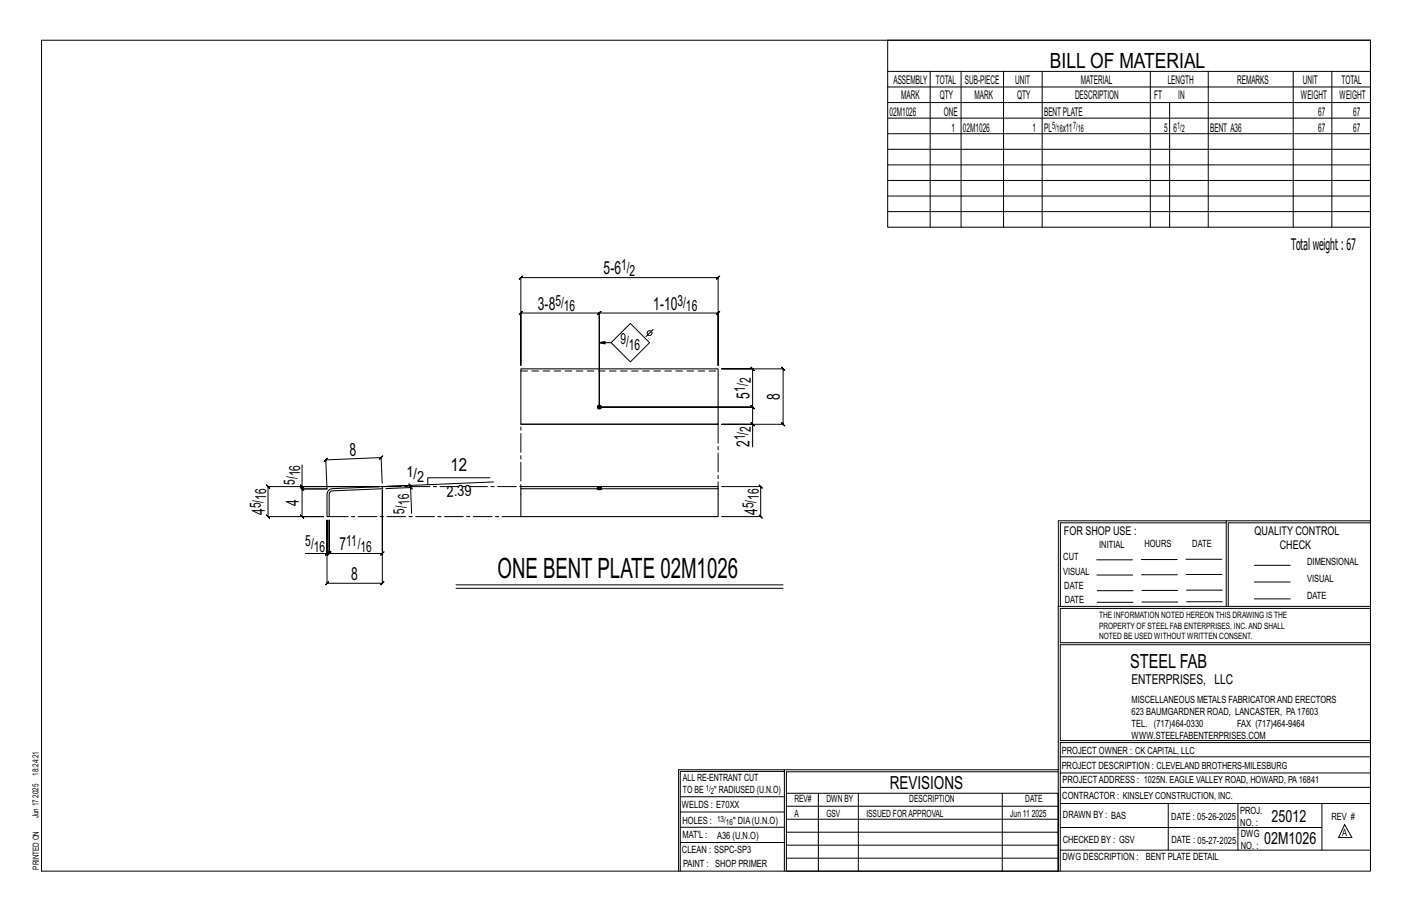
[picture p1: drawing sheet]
<svg xmlns="http://www.w3.org/2000/svg" width="432mm" height="279mm" viewBox="0 0 432 279" stroke-linecap="round" stroke-linejoin="round" font-family="sans-serif">
<defs><g id="words">
<text font-size="8.6" x="152.2" y="176.8">ONE BENT PLATE 02M1026</text>
<text font-size="6.4" x="321.1" y="20.7">BILL OF MATERIAL</text>
<text font-size="5.9" x="345.6" y="204.1">STEEL FAB</text>
<g font-size="5.5">
<text x="184.6" y="83.9">5-6</text>
<text x="164.5" y="94.7">3-8</text>
<text x="199.8" y="94.7">1-10</text>
<text x="229.2" y="121.9" transform="rotate(-90 229.2 121.9)">5</text>
<text x="238.5" y="122.3" transform="rotate(-90 238.5 122.3)">8</text>
<text x="229.2" y="136.6" transform="rotate(-90 229.2 136.6)">2</text>
<text x="107" y="139.3" transform="rotate(-2 107 139.3)">8</text>
<text x="137.8" y="144">12</text>
<text x="91.4" y="154.7" transform="rotate(-90 91.4 154.7)">4</text>
<text x="81" y="157.4" transform="rotate(-90 81 157.4)">4</text>
<text x="231.6" y="157.4" transform="rotate(-90 231.6 157.4)">4</text>
<text x="103.8" y="168.2">7</text>
<text x="107.4" y="177.3">8</text>
<text x="272.2" y="241.1">REVISIONS</text>
</g>
<g font-size="5.1">
<text x="388.9" y="251.3">25012</text>
<text x="386.6" y="258.1">02M1026</text>
</g>
<text font-size="4.9" x="394.8" y="76.4">Totalweight : 67</text>
<g font-size="4.7">
<text x="189.9" y="82.6">1/</text>
<text x="192.5" y="84.3">2</text>
<text x="169.8" y="93.5">5/</text>
<text x="172.4" y="95.1">16</text>
<text x="207.2" y="93.5">3/</text>
<text x="209.8" y="95.1">16</text>
<text x="189.7" y="105.3">9/</text>
<text x="192.3" y="106.9">16</text>
<text x="227.9" y="119.8" transform="rotate(-90 227.9 119.8)">1/</text>
<text x="229.6" y="117.2" transform="rotate(-90 229.6 117.2)">2</text>
<text x="229.6" y="132" transform="rotate(-90 229.6 132)">2</text>
<text x="227.9" y="134.6" transform="rotate(-90 227.9 134.6)">1/</text>
<text x="90.1" y="148.2" transform="rotate(-90 90.1 148.2)">5/</text>
<text x="91.8" y="145.6" transform="rotate(-90 91.8 145.6)">16</text>
<text x="124.3" y="145.7">1/</text>
<text x="127.6" y="147.4">2</text>
<text x="79.7" y="155.4" transform="rotate(-90 79.7 155.4)">5/</text>
<text x="81.4" y="152.7" transform="rotate(-90 81.4 152.7)">16</text>
<text x="125.2" y="154.3" transform="rotate(-92 125.2 154.3)">16</text>
<text x="136.7" y="151.8" transform="rotate(-2 136.7 151.8)">2.39</text>
<text x="230.4" y="155.4" transform="rotate(-90 230.4 155.4)">5/</text>
<text x="232.1" y="152.7" transform="rotate(-90 232.1 152.7)">16</text>
<text x="123.7" y="157" transform="rotate(-92 123.7 157)">5/</text>
<text x="93.4" y="167">5/</text>
<text x="105.9" y="167">11/</text>
<text x="96" y="168.6">16</text>
<text x="110.3" y="168.6">16</text>
</g>
<text font-size="4.2" x="346" y="209.1">ENTERPRISES, LLC</text>
<g font-size="3.7">
<text x="273.2" y="25.6">ASSEMBLY</text>
<text x="286.2" y="25.6">TOTAL</text>
<text x="295.1" y="25.6">SUB-PIECE</text>
<text x="310.4" y="25.6">UNIT</text>
<text x="330.5" y="25.6">MATERIAL</text>
<text x="357.1" y="25.6">LENGTH</text>
<text x="378.3" y="25.6">REMARKS</text>
<text x="398.4" y="25.6">UNIT</text>
<text x="410.2" y="25.6">TOTAL</text>
<text x="272.1" y="35.5">02M1026</text>
<text x="275.6" y="30.4">MARK</text>
<text x="287.4" y="30.4">QTY</text>
<text x="288.6" y="35.5">ONE</text>
<text x="298" y="30.4">MARK</text>
<text x="311" y="30.4">QTY</text>
<text x="319.3" y="35.5">BENTPLATE</text>
<text x="328.7" y="30.4">DESCRIPTION</text>
<text x="353" y="30.4">FT</text>
<text x="360.3" y="30.4">IN</text>
<text x="397.8" y="30.4">WEIGHT</text>
<text x="403.2" y="35.5">67</text>
<text x="409.6" y="30.4">WEIGHT</text>
<text x="413.8" y="35.5">67</text>
<text x="290.9" y="40.2">1</text>
<text x="294.5" y="40.2">02M1026</text>
<text x="315.8" y="40.2">1</text>
<text x="319.3" y="40.2">PL</text>
<text x="325" y="40.2">x11</text>
<text x="356" y="40.2">5</text>
<text x="358.9" y="40.2">6</text>
<text x="370.1" y="40.2">BENT A36</text>
<text x="403.2" y="40.2">67</text>
<text x="413.8" y="40.2">67</text>
<text x="325.3" y="163.4">FOR SHOP USE :</text>
<text x="383.7" y="163.4">QUALITY CONTROL</text>
<text x="391.4" y="167.8">CHECK</text>
</g>
<g font-size="3.1">
<text x="321.7" y="39.4">5/</text>
<text x="323.1" y="40.5">16</text>
<text x="328.2" y="39.4">7/</text>
<text x="329.6" y="40.5">16</text>
<text x="360" y="39.4">1/</text>
<text x="361.4" y="40.5">2</text>
<text x="336.2" y="167.4">INITIAL</text>
<text x="350" y="167.1">HOURS</text>
<text x="364.6" y="167.2">DATE</text>
<text x="325.2" y="171.3">CUT</text>
<text x="399.8" y="172.8">DIMENSIONAL</text>
<text x="325.1" y="175.8">VISUAL</text>
<text x="399.8" y="177.9">VISUAL</text>
<text x="325.5" y="180">DATE</text>
<text x="325.7" y="184.4">DATE</text>
<text x="399.8" y="183.1">DATE</text>
<text x="346" y="215">MISCELLANEOUS METALS FABRICATORAND ERECTORS</text>
<text x="346" y="218.6">623 BAUMGARDNER ROAD, LANCASTER, PA17603</text>
<text x="346" y="225.8">WWW.STEELFABENTERPRISES.COM</text>
<text x="346" y="222.2">TEL. (717)464-0330</text>
<text x="378.3" y="222.2">FAX (717)464-9464</text>
<text x="324.7" y="230.5">PROJECT OWNER : CK CAPITAL, LLC</text>
<text x="208.8" y="238.8">ALL RE-ENTRANT CUT</text>
<text x="324.7" y="235.1">PROJECT DESCRIPTION : CLEVELAND BROTHERS-MILESBURG</text>
<text x="324.9" y="239.5">PROJECTADDRESS : 1025N. EAGLE VALLEY ROAD, HOWARD, PA16841</text>
<text x="208.8" y="242.5">TO BE</text>
<text x="218.4" y="242.5">&quot; RADIUSED (U.N.O)</text>
<text x="242.9" y="245.3">REV#</text>
<text x="252.7" y="245.3">DWN BY</text>
<text x="278.1" y="245.3">DESCRIPTION</text>
<text x="313.5" y="245.3">DATE</text>
<text x="324.9" y="244.2">CONTRACTOR : KINSLEY CONSTRUCTION, INC.</text>
<text x="208.5" y="247">WELDS : E70XX</text>
<text x="208.7" y="251.7">HOLES :</text>
<text x="224.2" y="251.8">&quot; DIA(U.N.O)</text>
<text x="242.9" y="249.9">A</text>
<text x="252.7" y="249.9">GSV</text>
<text x="264.9" y="249.9">ISSUED FORAPPROVAL</text>
<text x="309" y="249.9">Jun 11</text>
<text x="315.5" y="249.9">2025</text>
<text x="325.1" y="250">DRAWN BY : BAS</text>
<text x="358.2" y="250.5">DATE : 05-26-2025</text>
<text x="379.3" y="248.9">PROJ.</text>
<text x="407.2" y="250.5">REV #</text>
<text x="208.7" y="256.3">MAT'L :</text>
<text x="219.3" y="256.4">A36 (U.N.O)</text>
<text x="325" y="257.6">CHECKED BY : GSV</text>
<text x="358.3" y="257.7">DATE : 05-27-2025</text>
<text x="379.3" y="252.5">NO. :</text>
<text x="379.5" y="255.9">DWG</text>
<text x="410.5" y="255.5">A</text>
<text x="208.6" y="260.7">CLEAN : SSPC-SP3</text>
<text x="324.9" y="262.9">DWG DESCRIPTION :</text>
<text x="350.4" y="263">BENT PLATE DETAIL</text>
<text x="379.5" y="259.5">NO. :</text>
<text x="208.9" y="265">PAINT : SHOP PRIMER</text>
</g>
<g font-size="2.7">
<text x="336.1" y="189">THE INFORMATION NOTED HEREON THIS DRAWING IS THE</text>
<text x="336.1" y="195.4">NOTED BE USED WITHOUT WRITTEN CONSENT.</text>
<text x="336.1" y="192.2">PROPERTY OF STEEL FAB ENTERPRISES, INC.AND SHALL</text>
</g>
<g font-size="2.6">
<text x="215.9" y="241.8">1/</text>
<text x="217.4" y="242.7">2</text>
<text x="219.3" y="251.1">13/</text>
<text x="222" y="252.1">16</text>
</g>
<g font-size="2.5">
<text x="11.7" y="237.1" transform="rotate(-90 11.7 237.1)">18:24:21</text>
<text x="11.8" y="243.8" transform="rotate(-90 11.8 243.8)">2025</text>
<text x="11.8" y="250.1" transform="rotate(-90 11.8 250.1)">Jun 17</text>
<text x="11.9" y="265.8" transform="rotate(-90 11.9 265.8)">PRINTED ON</text>
</g>
</g></defs>
<g fill="none" stroke="#000" stroke-width=".31">
<path d="M12.7 12.3h406.4v254h-406.4zM271.5 12.3h147.6v57.2h-147.6zM271.5 21.8h147.6M271.5 26.6h147.6M271.5 31.4h147.6M271.5 36.1h147.6M284.5 21.8v47.7M293.9 21.8v47.7M306.9 21.8v47.7M318.7 21.8v47.7M351.8 21.8v47.7M357.7 31.4v38.1"/>
<path d="M369.5 21.8v47.7M395.5 21.8v47.7M407.3 21.8v47.7M271.5 40.9h147.6M271.5 45.6h147.6M271.5 50.4h147.6M271.5 55.2h147.6M271.5 59.9h147.6M271.5 64.7h147.6M159.8 84.4l-.5 .5h60.3l-.5 .5 1-1-.5 .5v26.8v-16l.5-.5-1 1 .5-.5h-36.3l.5-.5-1 1 .5-.5v28.8v-28.8l.5-.5-1 1 .5-.5h-24l.5-.5-1 1 .5-.5v16v-26.8l-.5 .5zM192.8 98.9l5.8 5.9-5.8 5.8-5.9-5.8zM183.3 104.8l1.7 .3v-.7l-1.7 .4h3.6"/>
<path d="M199.7 100.7l-2.2 2.2M229.7 129.2l1 1zM230.2 129.7v-5.2l.5 .5-1-1 .5 .5h-46.9h46.9l.5 .5-1-1 .5 .5v-11.7l.5 .5-1-1 .5 .5h-9.5h18.8l-.5-.5 1 1-.5-.5v16.9l-.5-.5 1 1-.5-.5h-18.8h9.5v6.9M91.9 148.2l1 1zM92.4 142.1v6.6h23.5h-33.9l-.5-.5 1 1-.5-.5v9.2l-.5-.5 1 1-.5-.5h16.9h-6.5l.5 .5-1-1 .5 .5v-8.4l.5 .5-1-1 .5 .5h7.6M92.4 148.7v.8l-.5-.5 1 1-.5-.5h7.6M116.9 147.7l-.4-7.8 .5-.5-.9 1 .4-.5-16.9 .7 .5-.5-.9 1 .4-.5 .4 8.9M118 148.7l7.5-.3-.5-.5 1 1-.5-.5 .1 .6M118 149.4l7.6-.4 .3 7.9M125 148.6l1.1 .9zM149.8 146.1h-19v2.1M150.9 147.3l-34 1.4"/>
<path d="M220.7 148.7h11.9l-.5-.5 1 1-.5-.5v9.2l-.5-.5 1 1-.5-.5h-11.9M375 159.8h-50.7v25.6M375 159.2h-51.3l-.1 107.1M419.1 159.2h-44.1v26.2M419.1 159.8h-43.5v25.6M93.4 169.2h6.6v-10.2v19.3l-.5 .5 1-1-.5 .5h16.9l-.5 .5 1-1-.5 .5v-28.5v19.4l.5-.5-1 1 .5-.5h-16.2l.5-.5-1 1 .5-.5v-10.2v10.2l.5-.5-1 1 .5-.5h-.7M99.5 169.7l1-1zM139.5 178.8h99.9M139.5 179.8h99.9M335.4 171.1h10.9M335.4 175.8h11M349 171h11"/>
<path d="M349.1 175.7h11M362.7 171h10.9M362.7 175.6h11M383.6 172.8h11M383.6 177.9h11M323.7 185.4h95.4M335.5 184.1h11M335.5 180.6h11M349.2 184h11M349.2 180.5h11M362.9 180.4h10.9M362.9 184h10.9"/>
<path d="M383.6 183.1h11M419.1 186h-94.9v10.5h94.9M419.1 197.1h-94.9v29.3h94.9v.6h-94.9v39.3M239.9 235.8h-31.9v30.5M239.9 235.3h-32.4v31M323.6 235.3h-83.7v31M323.6 235.9h-83.1v6.6M324.2 236.3h94.9M324.2 231.4h94.9M208 252.9h31.9M208 257.5h31.9M208 243.6h31.9"/>
<path d="M208 248.2h31.9M240.5 242.5h83.1v23.8h-83.1zM240.5 258.4h83.1M240.5 254.4h83.1M240.5 250.4h83.1M240.5 246.5h83.1M250.3 242.5v23.8M262.5 242.5v23.8M306.5 242.5v23.8M324.2 253h80.1M324.2 245.6h94.9M324.2 259.9h94.9"/>
<path d="M324.2 240.7h94.9M357.3 245.6v14.3M378.6 245.6v14.3M404.3 245.6v14.3M411.2 252.1l2.2 3.9h-4zM240.5 262.3h83.1"/>
<circle cx="198.6" cy="101.8" r=".74"/>
</g>
<g fill="#000" stroke="#000" stroke-width=".31">
<path d="M182.7 149.6h1.2z"/>
<circle cx="183.3" cy="124.5" r=".6"/>
</g>
<path d="M159.3 112.8h60.3v16.9h-60.3zM159.3 129.7h60.3M100.5 149.9l1.1-.5 15.3-.7v.7l-15.7 .8-.5 .9v6.8h-.7v-6.8zM159.3 148.7h60.3v.7h-60.3zM159.3 149.4v8.5h60.3v-8.5M182.7 149.6h1.1" fill="none" stroke="#000" stroke-width=".32"/>
<g fill="none" stroke="#000" stroke-width=".31" stroke-dasharray="2 1.4">
<path d="M159.3 113.4h60.3M182.7 149v.6M182.7 148.9h.1M182.8 149.7v-.8h.2M183 149.7v-.8h.3v.8M183 149h-.3v.6M183.3 148.9h.2v.8M183.5 148.9h.2v.8M183.7 148.9l.2 .1v.6M183.8 148.9v.7M183.9 149h-.9"/>
<circle cx="183.3" cy="124.5" r=".6"/>
</g>
<path d="M219.6 129.7v19M116.9 148.7h42.4v-19M159.3 157.9h-58.6" fill="none" stroke="#000" stroke-width=".31" stroke-dasharray="5.8 1 1 1"/>
<use href="#words"/>
</svg>
